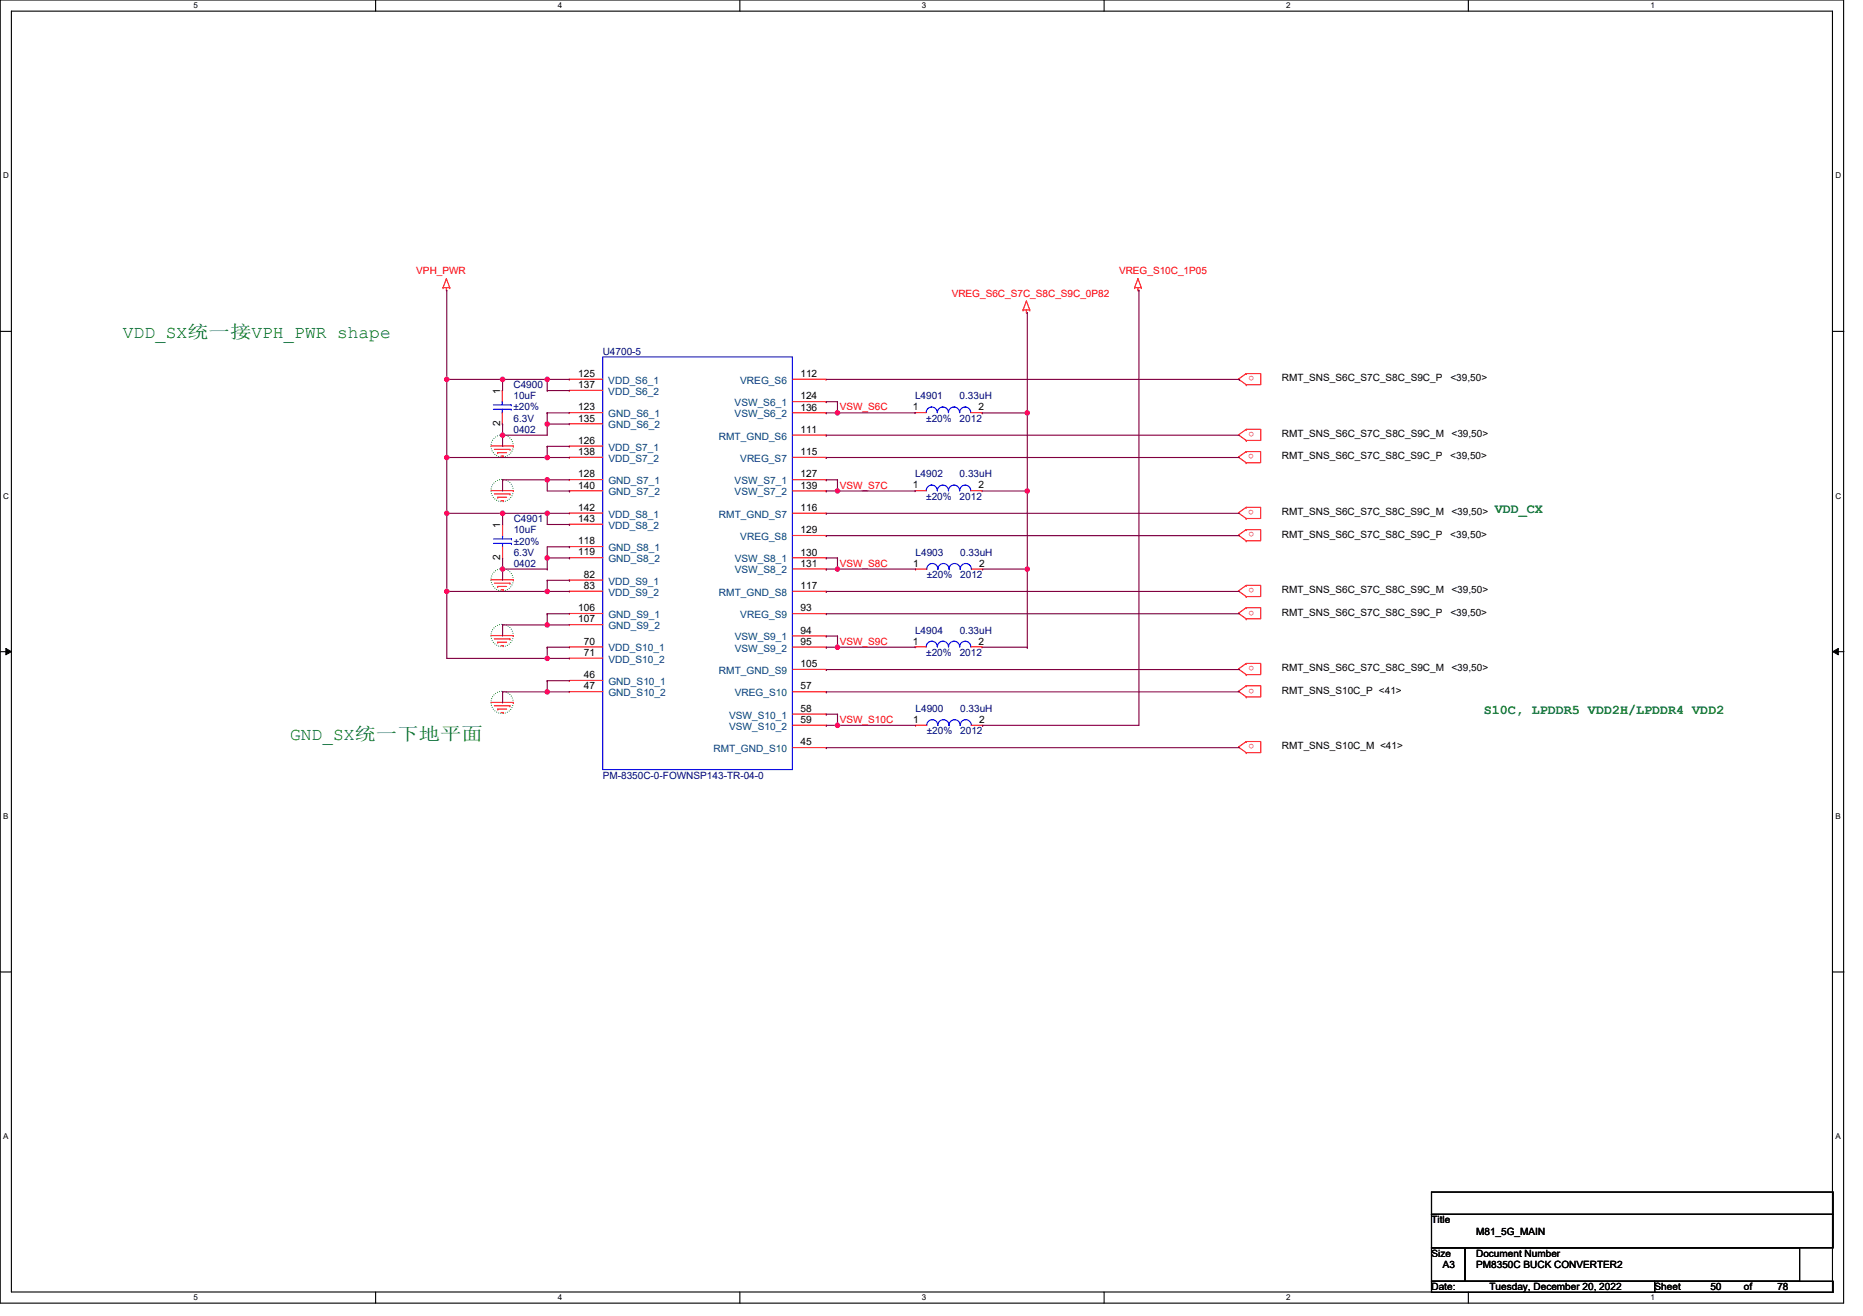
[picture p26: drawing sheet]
<svg xmlns="http://www.w3.org/2000/svg" width="297mm" height="210mm" viewBox="0 0 297 210" stroke-linecap="round" stroke-linejoin="round" font-family="sans-serif">
<defs><g id="words">
<g font-size="2.8" fill="#008000">
<text x="19.6" y="53.9">VDD_SX统级删VPH_PWR shape</text>
<text x="46.3" y="118">GND_SX统级电电统统</text>
</g>
<g font-size="2.1" fill="#008000">
<text x="238.3" y="81.8">VDD_CX</text>
<text x="236.6" y="113.8">S10C, LPDDR5 VDD2H/LPDDR4 VDD2</text>
</g>
<g font-size="1.6" fill="#f00">
<text x="66.4" y="43.8">VPH_PWR</text>
<text x="151.7" y="47.3">VREG_S6C_S7C_S8C_S9C_0P82</text>
<text x="178.4" y="43.8">VREG_S10C_1P05</text>
<text x="133.9" y="65.5">VSW_S6C</text>
<text x="200" y="60" transform="rotate(180 200 60)">o</text>
<text x="200" y="68.9" transform="rotate(180 200 68.9)">o</text>
<text x="133.9" y="77.9">VSW_S7C</text>
<text x="199.9" y="72.5" transform="rotate(180 199.9 72.5)">o</text>
<text x="199.9" y="81.4" transform="rotate(180 199.9 81.4)">o</text>
<text x="199.9" y="84.9" transform="rotate(180 199.9 84.9)">o</text>
<text x="133.9" y="90.4">VSW_S8C</text>
<text x="199.9" y="93.8" transform="rotate(180 199.9 93.8)">o</text>
<text x="199.9" y="97.4" transform="rotate(180 199.9 97.4)">o</text>
<text x="133.9" y="102.8">VSW_S9C</text>
<text x="199.9" y="106.3" transform="rotate(180 199.9 106.3)">o</text>
<text x="199.9" y="109.8" transform="rotate(180 199.9 109.8)">o</text>
<text x="133.9" y="115.3">VSW_S10C</text>
<text x="200" y="118.7" transform="rotate(180 200 118.7)">o</text>
</g>
<g font-size="1.6" fill="#000080">
<text x="96.1" y="56.6">U4700-5</text>
<text x="81.9" y="61.9">C4900</text>
<text x="81.9" y="63.7">10uF</text>
<text x="81.9" y="65.5">±20%</text>
<text x="145.9" y="63.7">L4901</text>
<text x="153" y="63.7">0.33uH</text>
<text x="81.9" y="69">0402</text>
<text x="81.9" y="67.3">6.3V</text>
<text x="147.7" y="67.2">±20%</text>
<text x="153" y="67.2">2012</text>
<text x="145.9" y="76.1">L4902</text>
<text x="153" y="76.1">0.33uH</text>
<text x="81.9" y="83.3">C4901</text>
<text x="147.7" y="79.7">±20%</text>
<text x="153" y="79.7">2012</text>
<text x="81.9" y="85.1">10uF</text>
<text x="81.9" y="88.6">6.3V</text>
<text x="81.9" y="86.9">±20%</text>
<text x="146" y="88.6">L4903</text>
<text x="153.1" y="88.6">0.33uH</text>
<text x="81.9" y="90.4">0402</text>
<text x="147.8" y="92.2">±20%</text>
<text x="153.1" y="92.2">2012</text>
<text x="145.9" y="101">L4904</text>
<text x="153" y="101">0.33uH</text>
<text x="147.7" y="104.6">±20%</text>
<text x="153" y="104.6">2012</text>
<text x="146" y="113.6">L4900</text>
<text x="153.1" y="113.6">0.33uH</text>
<text x="147.8" y="117.1">±20%</text>
<text x="153.1" y="117.1">2012</text>
<text x="96.1" y="124.2">PM-8350C-0-FOWNSP143-TR-04-0</text>
</g>
<g font-size="1.6">
<text x="79.7" y="62.8" transform="rotate(-90 79.7 62.8)">1</text>
<text x="92.2" y="60.1">125</text>
<text x="92.2" y="61.9">137</text>
<text x="92.2" y="65.5">123</text>
<text x="127.6" y="60.1">112</text>
<text x="127.6" y="63.7">124</text>
<text x="127.6" y="65.5">136</text>
<text x="145.5" y="65.5">1</text>
<text x="156" y="65.5">2</text>
<text x="204.4" y="60.8">RMT_SNS_S6C_S7C_S8C_S9C_P</text>
<text x="231.3" y="60.8">&lt;39,50&gt;</text>
<text x="79.7" y="68" transform="rotate(-90 79.7 68)">2</text>
<text x="92.2" y="67.2">135</text>
<text x="92.2" y="70.8">126</text>
<text x="127.6" y="69">111</text>
<text x="204.4" y="69.7">RMT_SNS_S6C_S7C_S8C_S9C_M</text>
<text x="231.4" y="69.7">&lt;39,50&gt;</text>
<text x="92.2" y="72.6">138</text>
<text x="92.2" y="76.1">128</text>
<text x="92.2" y="77.9">140</text>
<text x="127.6" y="72.6">115</text>
<text x="127.6" y="76.2">127</text>
<text x="127.6" y="77.9">139</text>
<text x="145.5" y="77.9">1</text>
<text x="156" y="77.9">2</text>
<text x="204.4" y="73.3">RMT_SNS_S6C_S7C_S8C_S9C_P</text>
<text x="231.2" y="73.3">&lt;39,50&gt;</text>
<text x="92.2" y="81.5">142</text>
<text x="92.2" y="83.3">143</text>
<text x="127.6" y="81.5">116</text>
<text x="204.4" y="82.2">RMT_SNS_S6C_S7C_S8C_S9C_M</text>
<text x="231.4" y="82.2">&lt;39,50&gt;</text>
<text x="79.8" y="84.2" transform="rotate(-90 79.8 84.2)">1</text>
<text x="79.8" y="89.3" transform="rotate(-90 79.8 89.3)">2</text>
<text x="92.2" y="86.8">118</text>
<text x="92.2" y="88.6">119</text>
<text x="127.6" y="85.1">129</text>
<text x="127.6" y="88.6">130</text>
<text x="204.4" y="85.7">RMT_SNS_S6C_S7C_S8C_S9C_P</text>
<text x="231.2" y="85.7">&lt;39,50&gt;</text>
<text x="93.1" y="92.2">82</text>
<text x="93.1" y="93.9">83</text>
<text x="127.6" y="90.4">131</text>
<text x="127.6" y="94">117</text>
<text x="145.6" y="90.4">1</text>
<text x="156.1" y="90.4">2</text>
<text x="204.4" y="94.6">RMT_SNS_S6C_S7C_S8C_S9C_M</text>
<text x="231.4" y="94.6">&lt;39,50&gt;</text>
<text x="92.2" y="97.5">106</text>
<text x="92.2" y="99.3">107</text>
<text x="127.6" y="97.5">93</text>
<text x="127.6" y="101.1">94</text>
<text x="204.4" y="98.2">RMT_SNS_S6C_S7C_S8C_S9C_P</text>
<text x="231.2" y="98.2">&lt;39,50&gt;</text>
<text x="93.1" y="102.8">70</text>
<text x="93.1" y="104.6">71</text>
<text x="127.6" y="102.9">95</text>
<text x="127.6" y="106.4">105</text>
<text x="145.5" y="102.8">1</text>
<text x="156" y="102.8">2</text>
<text x="204.4" y="107.1">RMT_SNS_S6C_S7C_S8C_S9C_M</text>
<text x="231.4" y="107.1">&lt;39,50&gt;</text>
<text x="93.1" y="108.2">46</text>
<text x="93.1" y="110">47</text>
<text x="127.6" y="110">57</text>
<text x="127.6" y="113.5">58</text>
<text x="204.4" y="110.6">RMT_SNS_S10C_P &lt;41&gt;</text>
<text x="127.6" y="115.3">59</text>
<text x="127.6" y="118.9">45</text>
<text x="145.6" y="115.3">1</text>
<text x="156.1" y="115.3">2</text>
<text x="204.4" y="119.5">RMT_SNS_S10C_M &lt;41&gt;</text>
<text x="228.2" y="195.1">Title</text>
<text x="235.4" y="196.9">M81_5G_MAIN</text>
<text x="228.2" y="200.5">Size</text>
<text x="230" y="202.2">A3</text>
<text x="235.4" y="200.5">Document Number</text>
<text x="235.4" y="202.2">PM8350C BUCK CONVERTER2</text>
<text x="228.2" y="205.8">Date:</text>
<text x="237.5" y="205.8">Tuesday, December 20, 2022</text>
<text x="263.8" y="205.8">Sheet</text>
<text x="272.7" y="205.8">50</text>
<text x="278" y="205.8">of</text>
<text x="283.4" y="205.8">78</text>
</g>
<g font-size="1.6" fill="#004080">
<text x="97" y="61.2">VDD_S6_1</text>
<text x="97" y="63">VDD_S6_2</text>
<text x="117.1" y="64.8">VSW_S6_1</text>
<text x="118" y="61.2">VREG_S6</text>
<text x="97" y="66.5">GND_S6_1</text>
<text x="97" y="68.3">GND_S6_2</text>
<text x="97" y="71.9">VDD_S7_1</text>
<text x="114.6" y="70.1">RMT_GND_S6</text>
<text x="117.1" y="66.6">VSW_S6_2</text>
<text x="97" y="73.7">VDD_S7_2</text>
<text x="97" y="77.2">GND_S7_1</text>
<text x="117.1" y="77.2">VSW_S7_1</text>
<text x="118" y="73.7">VREG_S7</text>
<text x="97" y="79">GND_S7_2</text>
<text x="97" y="82.6">VDD_S8_1</text>
<text x="114.6" y="82.6">RMT_GND_S7</text>
<text x="117.1" y="79">VSW_S7_2</text>
<text x="97" y="84.3">VDD_S8_2</text>
<text x="97" y="87.9">GND_S8_1</text>
<text x="97" y="89.7">GND_S8_2</text>
<text x="117.1" y="89.7">VSW_S8_1</text>
<text x="118" y="86.1">VREG_S8</text>
<text x="97" y="93.2">VDD_S9_1</text>
<text x="97" y="95">VDD_S9_2</text>
<text x="114.6" y="95">RMT_GND_S8</text>
<text x="117.1" y="91.5">VSW_S8_2</text>
<text x="97" y="98.6">GND_S9_1</text>
<text x="97" y="100.4">GND_S9_2</text>
<text x="118" y="98.6">VREG_S9</text>
<text x="97" y="103.9">VDD_S10_1</text>
<text x="97" y="105.7">VDD_S10_2</text>
<text x="114.6" y="107.5">RMT_GND_S9</text>
<text x="117.1" y="102.2">VSW_S9_1</text>
<text x="117.1" y="103.9">VSW_S9_2</text>
<text x="97" y="109.3">GND_S10_1</text>
<text x="97" y="111">GND_S10_2</text>
<text x="117.1" y="111.1">VREG_S10</text>
<text x="113.7" y="120">RMT_GND_S10</text>
<text x="116.2" y="114.6">VSW_S10_1</text>
<text x="116.3" y="116.4">VSW_S10_2</text>
</g>
<g font-size="1.3">
<text x="30.9" y="1.3">5</text>
<text x="88.9" y="1.3">4</text>
<text x="147" y="1.3">3</text>
<text x="205.1" y="1.3">2</text>
<text x="263.2" y="1.3">1</text>
<text x=".5" y="28.5">D</text>
<text x="292.6" y="28.5">D</text>
<text x=".5" y="79.5">C</text>
<text x="292.7" y="79.5">C</text>
<text x=".5" y="130.6">B</text>
<text x="292.7" y="130.6">B</text>
<text x=".5" y="181.7">A</text>
<text x="292.7" y="181.7">A</text>
<text x="30.9" y="207.4">5</text>
<text x="88.9" y="207.4">4</text>
<text x="147" y="207.4">3</text>
<text x="205.1" y="207.4">2</text>
<text x="263.2" y="207.4">1</text>
</g>
</g></defs>
<path d="M0 0h293.9v207.9h-293.9zM1.8 1.8h290.4v204.3h-290.4z" fill="none" stroke="#000" stroke-width=".18"/>
<g fill="#fff">
<path d="M30.9 .2h.7v1.4h-.7z"/>
<path d="M30.9 206.3h.7v1.4h-.7z"/>
</g>
<path d="M59.9 0v1.8M59.9 206.1v1.8" fill="none" stroke="#000" stroke-width=".18"/>
<g fill="#fff">
<path d="M88.9 .2h.7v1.4h-.7z"/>
<path d="M88.9 206.3h.7v1.4h-.7z"/>
</g>
<path d="M118 0v1.8M118 206.1v1.8" fill="none" stroke="#000" stroke-width=".18"/>
<g fill="#fff">
<path d="M147 .2h.7v1.4h-.7z"/>
<path d="M147 206.3h.7v1.4h-.7z"/>
</g>
<path d="M176 0v1.8M176 206.1v1.8" fill="none" stroke="#000" stroke-width=".18"/>
<g fill="#fff">
<path d="M205.1 .2h.7v1.4h-.7z"/>
<path d="M205.1 206.3h.7v1.4h-.7z"/>
</g>
<path d="M234.1 0v1.8M234.1 206.1v1.8" fill="none" stroke="#000" stroke-width=".18"/>
<g fill="#fff">
<path d="M263.2 .2h.7v1.4h-.7z"/>
<path d="M263.2 206.3h.7v1.4h-.7z"/>
<path d="M.5 27.3h.9v1.4h-.9z"/>
<path d="M292.6 27.3h1v1.4h-1z"/>
<path d="M.5 78.4h.9v1.4h-.9z"/>
<path d="M292.7 78.4h.9v1.4h-.9z"/>
</g>
<path d="M0 52.9h1.8M292.2 52.9h1.8" fill="none" stroke="#000" stroke-width=".18"/>
<g fill="#fff">
<path d="M.5 129.5h.8v1.4h-.8z"/>
<path d="M292.7 129.5h.8v1.4h-.8z"/>
</g>
<path d="M0 103.9h1.8M292.2 103.9h1.8" fill="none" stroke="#000" stroke-width=".18"/>
<path d="M.9 103.4l.9 .5-.9 .5zM292.2 103.9l.9-.5v1z" fill="#000"/>
<path d="M.9 103.4l.9 .5-.9 .5zM292.2 103.9l.9-.5v1z" fill="none" stroke="#000" stroke-width=".16"/>
<g fill="#fff">
<path d="M.5 180.6h.8v1.4h-.8z"/>
<path d="M292.7 180.6h.8v1.4h-.8z"/>
</g>
<path d="M0 155h1.8M292.2 155h1.8M228.2 190.1h64.1v3.6h-64.1zM228.2 193.7h64.1v5.3h-64.1zM228.2 199h5.4v5.4h-5.4zM233.6 199h53.3v5.4h-53.3zM228.2 204.4h35.6v1.7h-35.6zM263.8 204.4h28.5v1.7h-28.5z" fill="none" stroke="#000" stroke-width=".18"/>
<g fill="none" stroke="#008000" stroke-width=".18" stroke-dasharray="0 .4">
<circle cx="80.1" cy="71.1" r="1.78"/>
<circle cx="80.1" cy="78.2" r="1.78"/>
<circle cx="80.1" cy="92.5" r="1.78"/>
<circle cx="80.1" cy="112" r="1.78"/>
<circle cx="80.1" cy="101.4" r="1.78"/>
</g>
<g fill="none" stroke="#f00" stroke-width=".18">
<path d="M70.6 45.9h.1M70.6 45.9h1.1M71.2 46.2h.1M71.2 44.5h.1M71.2 45.9v.3M71.2 44.5l.5 1.4M71.2 44.5l-.6 1.4M71.7 45.9h.1M163.1 49.4h.1M163.1 49.4h1.1M163.7 49.8h.1M163.7 48h.1"/>
<path d="M163.7 49.4v.4M163.7 48l.5 1.4M163.7 48l-.6 1.4M164.2 49.4h.1M180.9 45.9h.1M180.9 45.9h1.1M181.4 46.2h.1M181.4 44.5h.1M181.4 45.9v.3M181.4 44.5l.6 1.4M181.4 44.5l-.5 1.4M182 45.9h.1"/>
<path d="M198.7 59.6h.1M198.7 59.6h2.3v1.8h-2.3M198.7 59.6l-1.2 .9 1.2 .9M78.3 71.1h3.5M78.3 78.2h3.5M78.8 71.7h2.5M78.8 78.8h2.5M79.4 72.2h.1M79.4 79.3h.1M79.4 72.2h1.4M79.4 79.3h1.4M79.9 72.7h.3"/>
<path d="M79.9 79.9h.3M80.1 62.3h.1M80.1 62.3v1.7M80.1 67.6h.1M80.1 65.8v1.8M80.2 72.7h.1M80.2 79.9h.1M81.3 71.7h.1M81.3 78.8h.1M81.8 71.1h.1M81.8 78.2h.1M90.8 60.5h.1"/>
<path d="M90.8 60.5h5.3M90.8 62.3h.1M90.8 62.3h5.3M90.8 65.8h.1M90.8 65.8h5.3M90.8 67.6h.1M90.8 67.6h5.3M90.8 71.2h.1M90.8 71.2h5.3M90.8 72.9h.1M90.8 72.9h5.3M90.8 76.5h.1"/>
<path d="M90.8 76.5h5.3M90.8 78.3h.1M90.8 78.3h5.3M126.4 60.5h5.3M126.4 64.1h5.3M126.4 65.8h5.3M126.4 69.4h5.3M126.4 73h5.3M126.4 76.5h5.3M126.4 78.3h5.3M131.7 60.5h.1M131.7 64.1h.1"/>
<path d="M131.7 65.8h.1M131.7 69.4h.1M131.7 73h.1M131.7 76.5h.1M131.7 78.3h.1M145.9 65.8h.1M145.9 65.8h1.8M145.9 78.3h.1M145.9 78.3h1.8M154.8 65.8h1.8M154.8 78.3h1.8M156.6 65.8h.1"/>
<path d="M156.6 78.3h.1M198.7 73.8h.1M198.7 72h.1M198.7 72h2.3v1.8h-2.3M198.7 72l-1.3 .9 1.3 .9M198.7 61.4h.1M198.7 70.3h.1M198.7 68.5h.1M198.7 68.5h2.3v1.8h-2.3M198.7 68.5l-1.2 .9 1.2 .9M78.3 92.5h3.5M78.8 93h2.5"/>
<path d="M79.4 93.5h.1M79.4 93.5h1.4M79.9 94.1h.3M80.1 83.6h.1M80.1 83.6v1.8M80.1 89h.1M80.1 87.2v1.8M80.2 94.1h.1M81.3 93h.1M81.8 92.5h.1M90.8 81.8h.1M90.8 81.8h5.3"/>
<path d="M90.8 83.6h.1M90.8 83.6h5.3M90.8 87.2h.1M90.8 87.2h5.3M90.8 89h.1M90.8 89h5.3M90.8 92.5h.1M90.8 92.5h5.3M90.8 94.3h.1M90.8 94.3h5.3M90.8 97.9h.1M90.8 97.9h5.3"/>
<path d="M90.8 99.6h.1M90.8 99.6h5.3M126.4 81.9h5.3M126.4 85.4h5.3M126.4 89h5.3M126.4 90.8h5.3M126.4 94.3h5.3M126.4 97.9h5.3M131.7 81.9h.1M131.7 85.4h.1M131.7 89h.1M131.7 90.8h.1"/>
<path d="M131.7 94.3h.1M131.7 97.9h.1M146 90.8h.1M146 90.8h1.8M154.9 90.8h1.8M156.7 90.8h.1M198.7 82.7h.1M198.7 80.9h.1M198.7 80.9h2.3v1.8h-2.3M198.7 80.9l-1.3 .9 1.3 .9M198.7 86.3h.1M198.7 84.5h.1"/>
<path d="M198.7 84.5h2.3v1.8h-2.3M198.7 84.5l-1.3 .9 1.3 .9M198.7 95.1h.1M198.7 93.4h.1M198.7 93.4h2.3v1.7h-2.3M198.7 93.4l-1.2 .9 1.2 .8M198.7 98.7h.1M198.7 96.9h.1M198.7 96.9h2.3v1.8h-2.3M198.7 96.9l-1.2 .9 1.2 .9M78.3 101.4h3.5M78.3 112h3.5"/>
<path d="M78.8 101.9h2.5M78.8 112.6h2.5M79.4 102.4h.1M79.4 113.1h.1M79.4 102.4h1.4M79.4 113.1h1.4M79.9 103h.3M79.9 113.6h.3M80.2 103h.1M80.2 113.6h.1M81.3 101.9h.1M81.3 112.6h.1"/>
<path d="M81.8 101.4h.1M81.8 112h.1M90.8 103.2h.1M90.8 103.2h5.3M90.8 105h.1M90.8 105h5.3M90.8 108.5h.1M90.8 108.5h5.3M90.8 110.3h.1M90.8 110.3h5.3M126.4 101.4h5.3M126.4 103.2h5.3"/>
<path d="M126.4 106.8h5.3M126.4 110.3h5.3M126.4 113.9h5.3M126.4 115.7h5.3M126.4 119.2h5.3M131.7 101.4h.1M131.7 103.2h.1M131.7 106.8h.1M131.7 110.3h.1M131.7 113.9h.1M131.7 115.7h.1M131.7 119.2h.1"/>
<path d="M145.9 103.2h.1M145.9 103.2h1.8M146 115.7h.1M146 115.7h1.8M154.8 103.2h1.8M154.9 115.7h1.8M156.6 103.2h.1M156.7 115.7h.1M198.7 107.6h.1M198.7 105.8h.1M198.7 105.8h2.3v1.8h-2.3M198.7 105.8l-1.2 .9 1.2 .9"/>
<path d="M198.7 111.2h.1M198.7 109.4h.1M198.7 109.4h2.3v1.8h-2.3M198.7 109.4l-1.2 .9 1.2 .9M198.7 118.3h.1M198.7 118.3h2.3v1.8h-2.3M198.7 118.3l-1.2 .9 1.2 .9M198.7 120.1h.1"/>
</g>
<g fill="none" stroke="#00f" stroke-width=".18">
<path d="M96.1 56.9h30.2v65.8h-30.2zM78.7 64.6h2.8M78.7 65.3h2.8M80.1 64h.1M80.1 65.8h.1M80.1 64v.6M80.1 65.3v.5M81.5 64.6h.1M81.5 65.3h.1M147.7 65.8a.88 .88 0 0 1 .9-.9 .88 .88 0 0 1 .8 .9 .88 .88 0 0 1 .9-.9 .88 .88 0 0 1 .9 .9 .88 .88 0 0 1 .9-.9 .88 .88 0 0 1 .9 .9M147.7 78.3a.88 .88 0 0 1 .9-.9 .88 .88 0 0 1 .8 .9h.1a.88 .88 0 0 1 .8-.9 .88 .88 0 0 1 .9 .9 .88 .88 0 0 1 .9-.9 .88 .88 0 0 1 .9 .9M153 65.8a.88 .88 0 0 1 .9-.9 .88 .88 0 0 1 .9 .9"/>
<path d="M153 78.3a.88 .88 0 0 1 .9-.9 .88 .88 0 0 1 .9 .9M78.7 86h2.9M78.7 86.7h2.9M80.1 85.4h.1M80.1 87.2h.1M80.1 85.4v.6M80.1 86.7v.5M81.6 86h.1M81.6 86.7h.1M147.8 90.8a.88 .88 0 0 1 .9-.9h-.1a.88 .88 0 0 1 .9 .9M149.5 90.8a.88 .88 0 0 1 .9-.9 .88 .88 0 0 1 .9 .9 .88 .88 0 0 1 .9-.9 .88 .88 0 0 1 .9 .9 .88 .88 0 0 1 .9-.9 .88 .88 0 0 1 .9 .9M147.7 103.2a.88 .88 0 0 1 .9-.9 .88 .88 0 0 1 .8 .9"/>
<path d="M147.8 115.7a.88 .88 0 0 1 .8-.9 .88 .88 0 0 1 .9 .9 .88 .88 0 0 1 .9-.9 .88 .88 0 0 1 .9 .9 .88 .88 0 0 1 .9-.9 .88 .88 0 0 1 .9 .9 .88 .88 0 0 1 .9-.9 .88 .88 0 0 1 .9 .9M149.5 103.2a.88 .88 0 0 1 .9-.9h-.1a.88 .88 0 0 1 .9 .9 .88 .88 0 0 1 .9-.9 .88 .88 0 0 1 .9 .9 .88 .88 0 0 1 .9-.9 .88 .88 0 0 1 .9 .9"/>
</g>
<path d="M71.2 46.3h.1M71.2 46.3v26.7M71.2 60.5h.1M71.2 60.5h8.9" fill="none" stroke="#800040" stroke-width=".18"/>
<circle cx="80.1" cy="60.5" r=".35" fill="#f0f"/>
<circle cx="80.1" cy="60.5" r=".35" fill="none" stroke="#f0f" stroke-width=".18"/>
<circle cx="71.2" cy="60.5" r=".35" fill="#f0f"/>
<circle cx="71.2" cy="60.5" r=".35" fill="none" stroke="#f0f" stroke-width=".18"/>
<path d="M80.1 60.5h.1M80.1 60.5h7.2" fill="none" stroke="#800040" stroke-width=".18"/>
<circle cx="87.2" cy="60.5" r=".35" fill="#f0f"/>
<circle cx="87.2" cy="60.5" r=".35" fill="none" stroke="#f0f" stroke-width=".18"/>
<g fill="none" stroke="#800040" stroke-width=".18">
<path d="M80.1 60.5h.1M80.1 60.5v1.8M87.3 60.5h.1M87.3 62.3h.1M87.3 65.9h.1M87.3 60.5h3.5M87.3 60.5v1.8M87.3 65.9v1.7M87.3 62.3h3.5M131.7 64.1h.1M131.7 60.5h65.9M131.7 64.1h1.8"/>
<path d="M133.5 64.1h.1M133.5 64.1v1.8M197.6 60.5h.1"/>
</g>
<circle cx="87.2" cy="67.6" r=".35" fill="#f0f"/>
<circle cx="87.2" cy="67.6" r=".35" fill="none" stroke="#f0f" stroke-width=".18"/>
<path d="M87.3 65.9h.1M87.3 65.9h3.5M131.7 65.9h.1M131.7 65.9h1.8" fill="none" stroke="#800040" stroke-width=".18"/>
<circle cx="133.5" cy="65.8" r=".35" fill="#f0f"/>
<circle cx="133.5" cy="65.8" r=".35" fill="none" stroke="#f0f" stroke-width=".18"/>
<path d="M80.1 67.6h.1M80.1 69.4h.1M80.1 67.6v3.6M87.3 67.6h.1M87.3 67.6h3.5M87.3 67.6v1.8M133.5 65.9h.1M133.5 65.9h12.5" fill="none" stroke="#800040" stroke-width=".18"/>
<circle cx="80.1" cy="69.4" r=".35" fill="#f0f"/>
<circle cx="80.1" cy="69.4" r=".35" fill="none" stroke="#f0f" stroke-width=".18"/>
<path d="M71.2 73h.1M80.1 69.4h.1M80.1 69.4h7.2M87.3 71.2h.1M87.3 71.2v1.8h-16.1M87.3 71.2h3.5M131.7 73h.1M131.7 73h65.9" fill="none" stroke="#800040" stroke-width=".18"/>
<circle cx="87.2" cy="73" r=".35" fill="#f0f"/>
<circle cx="87.2" cy="73" r=".35" fill="none" stroke="#f0f" stroke-width=".18"/>
<circle cx="71.2" cy="73" r=".35" fill="#f0f"/>
<circle cx="71.2" cy="73" r=".35" fill="none" stroke="#f0f" stroke-width=".18"/>
<path d="M71.2 73h.1M71.2 73v8.9M87.3 73h.1M87.3 73h3.5M131.7 76.5h.1M131.7 78.3h.1M131.7 76.5h1.8M133.5 76.5h.1M133.5 76.5v1.8h-1.8" fill="none" stroke="#800040" stroke-width=".18"/>
<circle cx="133.5" cy="78.3" r=".35" fill="#f0f"/>
<circle cx="133.5" cy="78.3" r=".35" fill="none" stroke="#f0f" stroke-width=".18"/>
<path d="M80.1 76.5h.1M80.1 76.5h10.7M80.1 76.5v1.8M87.3 76.5h.1M87.3 76.5v1.8M133.5 78.3h.1M133.5 78.3h12.5M156.7 78.3h7.1M163.8 78.3h.1" fill="none" stroke="#800040" stroke-width=".18"/>
<circle cx="87.2" cy="76.5" r=".35" fill="#f0f"/>
<circle cx="87.2" cy="76.5" r=".35" fill="none" stroke="#f0f" stroke-width=".18"/>
<path d="M71.2 81.9h.1M71.2 81.9h8.9M71.2 81.9v12.4M80.1 81.9h.1M87.3 81.9h.1M87.3 81.9h3.5M131.7 81.9h.1M131.7 85.4h.1M131.7 81.9h65.9M131.7 85.4h65.9" fill="none" stroke="#800040" stroke-width=".18"/>
<circle cx="71.2" cy="81.9" r=".35" fill="#f0f"/>
<circle cx="71.2" cy="81.9" r=".35" fill="none" stroke="#f0f" stroke-width=".18"/>
<circle cx="80.1" cy="81.9" r=".35" fill="#f0f"/>
<circle cx="80.1" cy="81.9" r=".35" fill="none" stroke="#f0f" stroke-width=".18"/>
<path d="M87.3 81.9h.1M87.3 81.9v1.8" fill="none" stroke="#800040" stroke-width=".18"/>
<circle cx="87.2" cy="81.9" r=".35" fill="#f0f"/>
<circle cx="87.2" cy="81.9" r=".35" fill="none" stroke="#f0f" stroke-width=".18"/>
<path d="M80.1 90.8h.1M80.1 90.8v1.8M80.1 90.8h7.2M131.7 89h.1M131.7 89h1.8M133.5 89h.1M133.5 89v1.8" fill="none" stroke="#800040" stroke-width=".18"/>
<circle cx="80.1" cy="90.8" r=".35" fill="#f0f"/>
<circle cx="80.1" cy="90.8" r=".35" fill="none" stroke="#f0f" stroke-width=".18"/>
<path d="M87.3 89h.1M87.3 87.2v1.8M131.8 90.8h.1M131.8 90.8h14.2M133.5 90.8h.1" fill="none" stroke="#800040" stroke-width=".18"/>
<circle cx="133.5" cy="90.8" r=".35" fill="#f0f"/>
<circle cx="133.5" cy="90.8" r=".35" fill="none" stroke="#f0f" stroke-width=".18"/>
<path d="M71.2 94.3h.1M71.2 94.3h16.1M131.8 94.3h.1M131.8 94.3h65.8M156.7 90.8h7.1M163.8 90.8h.1" fill="none" stroke="#800040" stroke-width=".18"/>
<circle cx="87.2" cy="94.3" r=".35" fill="#f0f"/>
<circle cx="87.2" cy="94.3" r=".35" fill="none" stroke="#f0f" stroke-width=".18"/>
<circle cx="71.2" cy="94.3" r=".35" fill="#f0f"/>
<circle cx="71.2" cy="94.3" r=".35" fill="none" stroke="#f0f" stroke-width=".18"/>
<path d="M71.2 94.3h.1M71.2 94.3v10.7M87.3 92.6h.1M87.3 94.3h.1M87.3 97.9h.1M87.3 92.6v1.7M87.3 97.9v1.8M87.3 94.3h3.5M87.3 97.9h3.5M131.8 97.9h.1M131.8 97.9h65.8" fill="none" stroke="#800040" stroke-width=".18"/>
<circle cx="87.2" cy="99.7" r=".35" fill="#f0f"/>
<circle cx="87.2" cy="99.7" r=".35" fill="none" stroke="#f0f" stroke-width=".18"/>
<path d="M80.1 99.7h.1M80.1 99.7v1.8M80.1 99.7h10.7M87.3 99.7h.1M131.8 101.5h.1M131.8 101.5h1.7M131.8 103.2h.1M133.5 101.5h.1M133.5 101.5v1.7h-1.7" fill="none" stroke="#800040" stroke-width=".18"/>
<circle cx="133.5" cy="103.2" r=".35" fill="#f0f"/>
<circle cx="133.5" cy="103.2" r=".35" fill="none" stroke="#f0f" stroke-width=".18"/>
<path d="M71.2 105h16.1M87.3 103.2h.1M87.3 105h.1M87.3 103.2h3.5M87.3 103.2v1.8M131.8 106.8h.1M131.8 106.8h65.8M133.5 103.2h.1M133.5 103.2h12.5M156.7 103.2h7.1M163.8 103.2h.1" fill="none" stroke="#800040" stroke-width=".18"/>
<circle cx="87.3" cy="105" r=".35" fill="#f0f"/>
<circle cx="87.3" cy="105" r=".35" fill="none" stroke="#f0f" stroke-width=".18"/>
<path d="M87.3 105h.1M87.3 108.6h.1M87.3 110.4h.1M87.3 105h3.5M87.3 110.4h3.5M87.3 108.6h3.5M87.3 108.6v1.8M131.8 110.4h.1M131.8 110.4h65.8" fill="none" stroke="#800040" stroke-width=".18"/>
<circle cx="87.3" cy="110.3" r=".35" fill="#f0f"/>
<circle cx="87.3" cy="110.3" r=".35" fill="none" stroke="#f0f" stroke-width=".18"/>
<path d="M131.8 113.9h.1M131.8 115.7h.1M131.8 113.9h1.7M133.5 113.9h.1M133.5 113.9v1.8h-1.7M133.5 115.7h.1M133.5 115.7h12.5" fill="none" stroke="#800040" stroke-width=".18"/>
<circle cx="133.5" cy="115.7" r=".35" fill="#f0f"/>
<circle cx="133.5" cy="115.7" r=".35" fill="none" stroke="#f0f" stroke-width=".18"/>
<g fill="none" stroke="#800040" stroke-width=".18">
<path d="M87.3 78.3h3.5M90.8 78.3h.1M87.3 92.6h3.5M87.3 87.2h3.5M87.3 83.7h3.5M87.3 89h3.5M90.8 92.6h.1M90.8 87.2h.1M90.8 83.7h.1M90.8 89h.1M80.1 110.4h.1M80.1 110.4v1.7"/>
<path d="M80.1 110.4h7.2M131.8 119.3h.1M131.8 119.3h65.8M156.7 115.7h.1M156.7 115.7h24.9"/>
</g>
<circle cx="87.3" cy="89" r=".35" fill="#f0f"/>
<circle cx="87.3" cy="89" r=".35" fill="none" stroke="#f0f" stroke-width=".18"/>
<path d="M163.8 49.8h.1M163.8 49.8v16.1M80.1 81.9h.1M80.1 90.8h.1M80.1 81.9v1.8M80.1 89v1.8M80.1 81.9h7.2M87.3 90.8h.1M87.3 81.9h.1M87.3 89v1.8" fill="none" stroke="#800040" stroke-width=".18"/>
<circle cx="163.8" cy="65.9" r=".35" fill="#f0f"/>
<circle cx="163.8" cy="65.9" r=".35" fill="none" stroke="#f0f" stroke-width=".18"/>
<path d="M181.6 46.3h.1M181.6 46.3v69.4M131.8 69.4h.1M131.8 69.4h65.8M156.7 65.9h.1M156.7 65.9h7.1M163.8 65.9h.1M163.8 65.9v24.9M163.8 90.8h.1" fill="none" stroke="#800040" stroke-width=".18"/>
<circle cx="163.8" cy="78.3" r=".35" fill="#f0f"/>
<circle cx="163.8" cy="78.3" r=".35" fill="none" stroke="#f0f" stroke-width=".18"/>
<circle cx="163.8" cy="90.8" r=".35" fill="#f0f"/>
<circle cx="163.8" cy="90.8" r=".35" fill="none" stroke="#f0f" stroke-width=".18"/>
<path d="M163.8 90.8v12.4M163.8 103.2h.1" fill="none" stroke="#800040" stroke-width=".18"/>
<circle cx="80.1" cy="60.5" r=".35" fill="#f0f"/>
<circle cx="80.1" cy="60.5" r=".35" fill="none" stroke="#f0f" stroke-width=".18"/>
<circle cx="71.2" cy="60.5" r=".35" fill="#f0f"/>
<circle cx="71.2" cy="60.5" r=".35" fill="none" stroke="#f0f" stroke-width=".18"/>
<circle cx="87.3" cy="60.5" r=".35" fill="#f0f"/>
<circle cx="87.3" cy="60.5" r=".35" fill="none" stroke="#f0f" stroke-width=".18"/>
<circle cx="87.3" cy="67.6" r=".35" fill="#f0f"/>
<circle cx="87.3" cy="67.6" r=".35" fill="none" stroke="#f0f" stroke-width=".18"/>
<circle cx="133.5" cy="65.9" r=".35" fill="#f0f"/>
<circle cx="133.5" cy="65.9" r=".35" fill="none" stroke="#f0f" stroke-width=".18"/>
<circle cx="80.1" cy="69.4" r=".35" fill="#f0f"/>
<circle cx="80.1" cy="69.4" r=".35" fill="none" stroke="#f0f" stroke-width=".18"/>
<circle cx="87.3" cy="73" r=".35" fill="#f0f"/>
<circle cx="87.3" cy="73" r=".35" fill="none" stroke="#f0f" stroke-width=".18"/>
<circle cx="71.2" cy="73" r=".35" fill="#f0f"/>
<circle cx="71.2" cy="73" r=".35" fill="none" stroke="#f0f" stroke-width=".18"/>
<circle cx="133.5" cy="78.3" r=".35" fill="#f0f"/>
<circle cx="133.5" cy="78.3" r=".35" fill="none" stroke="#f0f" stroke-width=".18"/>
<circle cx="87.3" cy="76.5" r=".35" fill="#f0f"/>
<circle cx="87.3" cy="76.5" r=".35" fill="none" stroke="#f0f" stroke-width=".18"/>
<circle cx="71.2" cy="81.9" r=".35" fill="#f0f"/>
<circle cx="71.2" cy="81.9" r=".35" fill="none" stroke="#f0f" stroke-width=".18"/>
<circle cx="80.1" cy="81.9" r=".35" fill="#f0f"/>
<circle cx="80.1" cy="81.9" r=".35" fill="none" stroke="#f0f" stroke-width=".18"/>
<circle cx="87.3" cy="81.9" r=".35" fill="#f0f"/>
<circle cx="87.3" cy="81.9" r=".35" fill="none" stroke="#f0f" stroke-width=".18"/>
<circle cx="80.1" cy="90.8" r=".35" fill="#f0f"/>
<circle cx="80.1" cy="90.8" r=".35" fill="none" stroke="#f0f" stroke-width=".18"/>
<circle cx="133.5" cy="90.8" r=".35" fill="#f0f"/>
<circle cx="133.5" cy="90.8" r=".35" fill="none" stroke="#f0f" stroke-width=".18"/>
<circle cx="87.3" cy="94.3" r=".35" fill="#f0f"/>
<circle cx="87.3" cy="94.3" r=".35" fill="none" stroke="#f0f" stroke-width=".18"/>
<circle cx="71.2" cy="94.3" r=".35" fill="#f0f"/>
<circle cx="71.2" cy="94.3" r=".35" fill="none" stroke="#f0f" stroke-width=".18"/>
<circle cx="87.3" cy="99.7" r=".35" fill="#f0f"/>
<circle cx="87.3" cy="99.7" r=".35" fill="none" stroke="#f0f" stroke-width=".18"/>
<circle cx="133.5" cy="103.2" r=".35" fill="#f0f"/>
<circle cx="133.5" cy="103.2" r=".35" fill="none" stroke="#f0f" stroke-width=".18"/>
<circle cx="87.3" cy="105" r=".35" fill="#f0f"/>
<circle cx="87.3" cy="105" r=".35" fill="none" stroke="#f0f" stroke-width=".18"/>
<circle cx="87.3" cy="110.4" r=".35" fill="#f0f"/>
<circle cx="87.3" cy="110.4" r=".35" fill="none" stroke="#f0f" stroke-width=".18"/>
<circle cx="133.5" cy="115.7" r=".35" fill="#f0f"/>
<circle cx="133.5" cy="115.7" r=".35" fill="none" stroke="#f0f" stroke-width=".18"/>
<circle cx="87.3" cy="89" r=".35" fill="#f0f"/>
<circle cx="87.3" cy="89" r=".35" fill="none" stroke="#f0f" stroke-width=".18"/>
<circle cx="163.8" cy="65.9" r=".35" fill="#f0f"/>
<circle cx="163.8" cy="65.9" r=".35" fill="none" stroke="#f0f" stroke-width=".18"/>
<circle cx="163.8" cy="78.3" r=".35" fill="#f0f"/>
<circle cx="163.8" cy="78.3" r=".35" fill="none" stroke="#f0f" stroke-width=".18"/>
<circle cx="163.8" cy="90.8" r=".35" fill="#f0f"/>
<circle cx="163.8" cy="90.8" r=".35" fill="none" stroke="#f0f" stroke-width=".18"/>
<use href="#words"/>
</svg>
